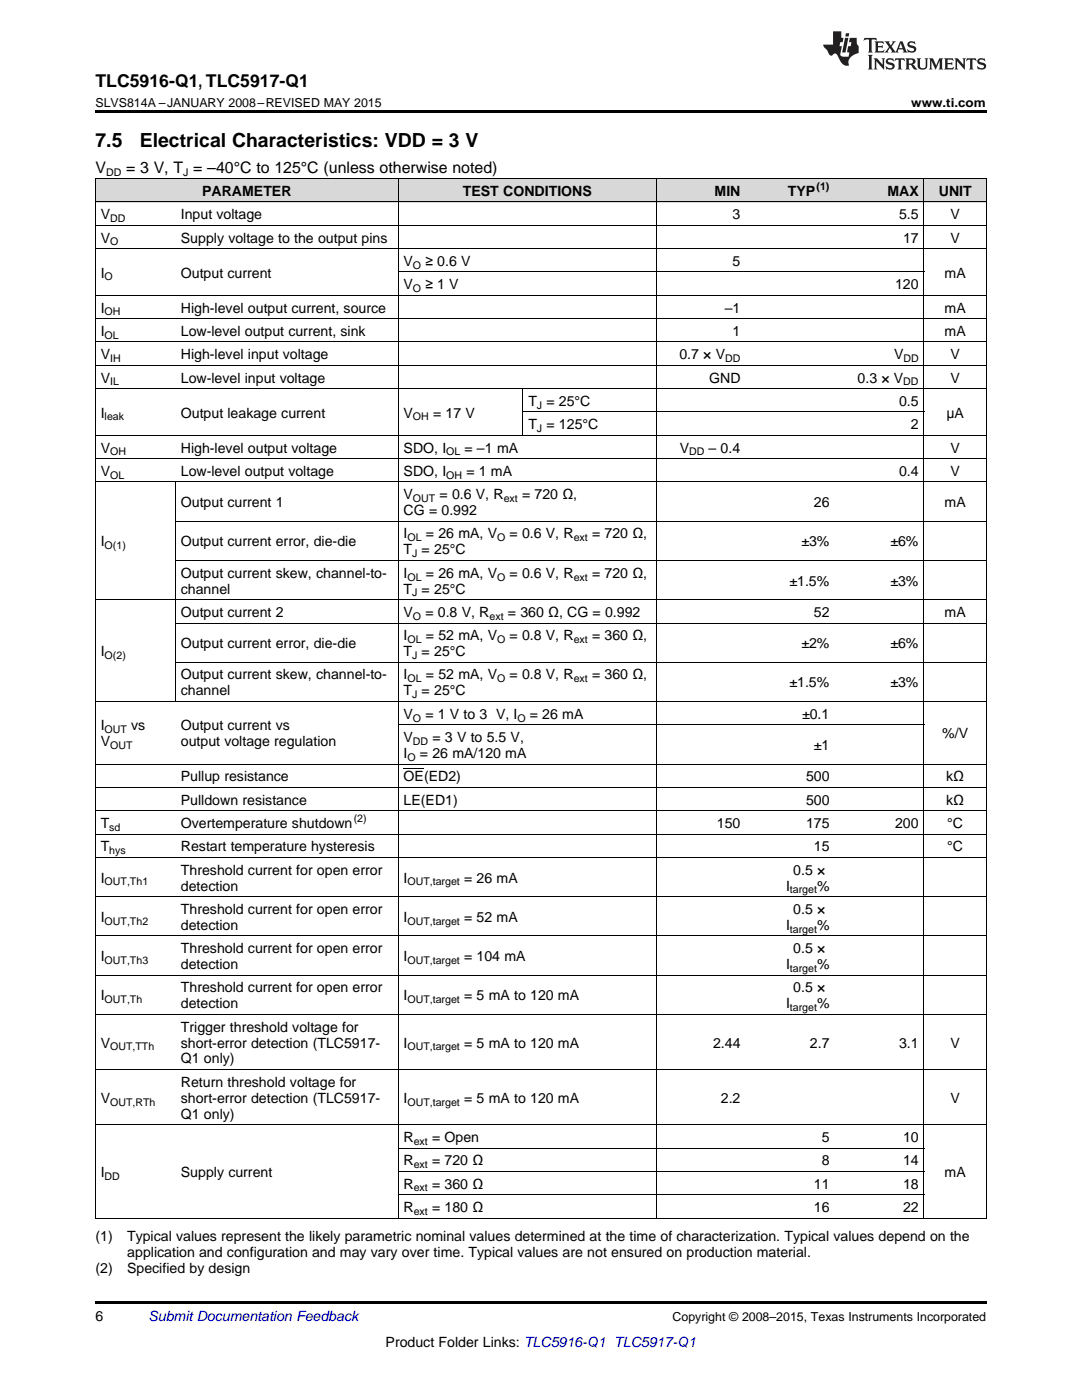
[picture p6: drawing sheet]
<svg xmlns="http://www.w3.org/2000/svg" width="216mm" height="279mm" viewBox="0 0 216 279" stroke-linecap="round" stroke-linejoin="round" font-family="sans-serif">
<defs><g id="words">
<g font-size="3.9">
<text x="19" y="29.3">7.5</text>
<text x="27.9" y="29.3">Electrical Characteristics: VDD = 3 V</text>
</g>
<text font-size="3.5" x="19" y="17.3">TLC5916-Q1, TLC5917-Q1</text>
<g font-size="3.2">
<text x="19" y="34.4">V</text>
<text x="25.2" y="34.4">= 3 V, T = –40°C to 125°C (unless otherwise noted)</text>
</g>
<g font-size="2.8">
<text x="40.3" y="39.1">PARAMETER</text>
<text x="92.4" y="39.1">TEST CONDITIONS</text>
<text x="142.6" y="39.1">MIN</text>
<text x="157.2" y="39.1">TYP</text>
<text x="177.1" y="39.1">MAX</text>
<text x="187.3" y="39.1">UNIT</text>
<text x="20.1" y="43.7">V</text>
<text x="36.1" y="43.7">Input voltage</text>
<text x="146.2" y="43.7">3</text>
<text x="179.4" y="43.7">5.5</text>
<text x="189.7" y="43.7">V</text>
<text x="20.1" y="48.4">V</text>
<text x="36.1" y="48.4">Supply voltage to the output pins</text>
<text x="80.5" y="53.1">V</text>
<text x="84.9" y="53.1">≥ 0.6 V</text>
<text x="146.2" y="53.1">5</text>
<text x="180.2" y="48.4">17</text>
<text x="189.7" y="48.4">V</text>
<text x="20.1" y="55.4">I</text>
<text x="36.1" y="55.4">Output current</text>
<text x="80.5" y="57.7">V</text>
<text x="84.9" y="57.7">≥ 1 V</text>
<text x="178.6" y="57.7">120</text>
<text x="188.5" y="55.4">mA</text>
<text x="20.1" y="62.4">I</text>
<text x="36.1" y="62.4">High-level output current, source</text>
<text x="144.6" y="62.4">–1</text>
<text x="188.5" y="62.4">mA</text>
<text x="20.1" y="67">I</text>
<text x="20.1" y="71.7">V</text>
<text x="36.1" y="67">Low-level output current, sink</text>
<text x="36.1" y="71.7">High-level input voltage</text>
<text x="135.6" y="71.7">0.7 × V</text>
<text x="146.2" y="67">1</text>
<text x="178.4" y="71.7">V</text>
<text x="188.5" y="67">mA</text>
<text x="189.7" y="71.7">V</text>
<text x="20.1" y="76.3">V</text>
<text x="36.1" y="76.3">Low-level input voltage</text>
<text x="141.5" y="76.3">GND</text>
<text x="171.1" y="76.3">0.3 × V</text>
<text x="189.7" y="76.3">V</text>
<text x="20.1" y="83.3">I</text>
<text x="36.1" y="83.3">Output leakage current</text>
<text x="80.5" y="83.3">V</text>
<text x="86.4" y="83.3">= 17 V</text>
<text x="105.4" y="81">T = 25°C</text>
<text x="179.4" y="81">0.5</text>
<text x="188.8" y="83.3">μA</text>
<text x="105.4" y="85.7">T = 125°C</text>
<text x="181.8" y="85.7">2</text>
<text x="20.1" y="90.3">V</text>
<text x="20.1" y="95">V</text>
<text x="36.1" y="90.3">High-level output voltage</text>
<text x="36.1" y="95">Low-level output voltage</text>
<text x="80.5" y="90.3">SDO, I</text>
<text x="80.5" y="95">SDO, I</text>
<text x="92.7" y="90.3">= –1 mA</text>
<text x="93.1" y="95">= 1 mA</text>
<text x="135.6" y="90.3">V</text>
<text x="141.4" y="90.3">– 0.4</text>
<text x="179.4" y="95">0.4</text>
<text x="189.7" y="90.3">V</text>
<text x="189.7" y="95">V</text>
<text x="36.1" y="101.2">Output current 1</text>
<text x="80.5" y="99.6">V</text>
<text x="87.7" y="99.6">= 0.6 V, R</text>
<text x="104.2" y="99.6">= 720 Ω,</text>
<text x="162.4" y="101.2">26</text>
<text x="188.5" y="101.2">mA</text>
<text x="80.5" y="102.8">CG = 0.992</text>
<text x="80.5" y="107.5">I</text>
<text x="85" y="107.5">= 26 mA, V</text>
<text x="101.7" y="107.5">= 0.6 V, R</text>
<text x="118.1" y="107.5">= 720 Ω,</text>
<text x="20.1" y="109">I</text>
<text x="36.1" y="109">Output current error, die-die</text>
<text x="80.5" y="110.6">T = 25°C</text>
<text x="159.9" y="109">±3%</text>
<text x="177.7" y="109">±6%</text>
<text x="36.1" y="115.3">Output current skew, channel-to-</text>
<text x="36.1" y="118.5">channel</text>
<text x="80.5" y="115.3">I</text>
<text x="80.5" y="118.5">T = 25°C</text>
<text x="85" y="115.3">= 26 mA, V</text>
<text x="101.7" y="115.3">= 0.6 V, R</text>
<text x="118.1" y="115.3">= 720 Ω,</text>
<text x="157.6" y="116.9">±1.5%</text>
<text x="177.7" y="116.9">±3%</text>
<text x="36.1" y="123.1">Output current 2</text>
<text x="80.5" y="123.1">V</text>
<text x="84.9" y="123.1">= 0.8 V, R</text>
<text x="101.3" y="123.1">= 360 Ω, CG = 0.992</text>
<text x="162.4" y="123.1">52</text>
<text x="188.5" y="123.1">mA</text>
<text x="20.1" y="131">I</text>
<text x="36.1" y="129.4">Output current error, die-die</text>
<text x="80.5" y="127.8">I</text>
<text x="80.5" y="131">T = 25°C</text>
<text x="85" y="127.8">= 52 mA, V</text>
<text x="101.7" y="127.8">= 0.8 V, R</text>
<text x="118.1" y="127.8">= 360 Ω,</text>
<text x="159.9" y="129.4">±2%</text>
<text x="177.7" y="129.4">±6%</text>
<text x="36.1" y="135.6">Output current skew, channel-to-</text>
<text x="80.5" y="135.6">I</text>
<text x="85" y="135.6">= 52 mA, V</text>
<text x="101.7" y="135.6">= 0.8 V, R</text>
<text x="118.1" y="135.6">= 360 Ω,</text>
<text x="157.6" y="137.2">±1.5%</text>
<text x="177.7" y="137.2">±3%</text>
<text x="36.1" y="138.8">channel</text>
<text x="80.5" y="138.8">T = 25°C</text>
<text x="80.5" y="143.4">V</text>
<text x="84.9" y="143.4">= 1 V to 3 V, I</text>
<text x="105.7" y="143.4">= 26 mA</text>
<text x="160.1" y="143.4">±0.1</text>
<text x="20.1" y="145.8">I</text>
<text x="20.1" y="148.9">V</text>
<text x="26.2" y="145.8">vs</text>
<text x="36.1" y="145.8">Output current vs</text>
<text x="36.1" y="148.9">output voltage regulation</text>
<text x="80.5" y="148.1">V</text>
<text x="86.3" y="148.1">= 3 V to 5.5 V,</text>
<text x="162.4" y="149.7">±1</text>
<text x="188" y="147.4">%/V</text>
<text x="36.1" y="155.9">Pullup resistance</text>
<text x="80.5" y="151.3">I</text>
<text x="80.5" y="155.9">OE(ED2)</text>
<text x="83.8" y="151.3">= 26 mA/120 mA</text>
<text x="160.8" y="155.9">500</text>
<text x="188.8" y="155.9">kΩ</text>
<text x="36.1" y="160.6">Pulldown resistance</text>
<text x="80.5" y="160.6">LE(ED1)</text>
<text x="160.8" y="160.6">500</text>
<text x="188.8" y="160.6">kΩ</text>
<text x="20.1" y="165.2">T</text>
<text x="36.1" y="165.2">Overtemperature shutdown</text>
<text x="143.1" y="165.2">150</text>
<text x="160.8" y="165.2">175</text>
<text x="178.6" y="165.2">200</text>
<text x="189" y="165.2">°C</text>
<text x="20.1" y="169.9">T</text>
<text x="36.1" y="169.9">Restart temperature hysteresis</text>
<text x="162.4" y="169.9">15</text>
<text x="189" y="169.9">°C</text>
<text x="20.1" y="176.1">I</text>
<text x="36.1" y="174.6">Threshold current for open error</text>
<text x="36.1" y="177.7">detection</text>
<text x="80.5" y="176.1">I</text>
<text x="92.6" y="176.1">= 26 mA</text>
<text x="156.8" y="177.7">I</text>
<text x="158.3" y="174.6">0.5 ×</text>
<text x="163" y="177.7">%</text>
<text x="20.1" y="184">I</text>
<text x="36.1" y="182.4">Threshold current for open error</text>
<text x="36.1" y="185.6">detection</text>
<text x="80.5" y="184">I</text>
<text x="92.6" y="184">= 52 mA</text>
<text x="156.8" y="185.6">I</text>
<text x="158.3" y="182.4">0.5 ×</text>
<text x="163" y="185.6">%</text>
<text x="20.1" y="191.8">I</text>
<text x="36.1" y="190.2">Threshold current for open error</text>
<text x="80.5" y="191.8">I</text>
<text x="92.6" y="191.8">= 104 mA</text>
<text x="158.3" y="190.2">0.5 ×</text>
<text x="36.1" y="193.4">detection</text>
<text x="156.8" y="193.4">I</text>
<text x="163" y="193.4">%</text>
<text x="20.1" y="199.6">I</text>
<text x="36.1" y="198">Threshold current for open error</text>
<text x="36.1" y="201.2">detection</text>
<text x="80.5" y="199.6">I</text>
<text x="92.6" y="199.6">= 5 mA to 120 mA</text>
<text x="156.8" y="201.2">I</text>
<text x="158.3" y="198">0.5 ×</text>
<text x="163" y="201.2">%</text>
<text x="20.1" y="209.1">V</text>
<text x="36.1" y="205.9">Trigger threshold voltage for</text>
<text x="36.1" y="209.1">short-error detection (TLC5917-</text>
<text x="80.5" y="209.1">I</text>
<text x="92.6" y="209.1">= 5 mA to 120 mA</text>
<text x="142.3" y="209.1">2.44</text>
<text x="161.6" y="209.1">2.7</text>
<text x="179.4" y="209.1">3.1</text>
<text x="189.7" y="209.1">V</text>
<text x="36.1" y="212.2">Q1 only)</text>
<text x="20.1" y="220.1">V</text>
<text x="36.1" y="216.9">Return threshold voltage for</text>
<text x="36.1" y="220.1">short-error detection (TLC5917-</text>
<text x="80.5" y="220.1">I</text>
<text x="92.6" y="220.1">= 5 mA to 120 mA</text>
<text x="143.8" y="220.1">2.2</text>
<text x="189.7" y="220.1">V</text>
<text x="36.1" y="223.2">Q1 only)</text>
<text x="80.5" y="227.9">R</text>
<text x="86.2" y="227.9">= Open</text>
<text x="164" y="227.9">5</text>
<text x="180.2" y="227.9">10</text>
<text x="80.5" y="232.6">R</text>
<text x="86.2" y="232.6">= 720 Ω</text>
<text x="164" y="232.6">8</text>
<text x="180.2" y="232.6">14</text>
<text x="20.1" y="234.9">I</text>
<text x="36.1" y="234.9">Supply current</text>
<text x="80.5" y="237.2">R</text>
<text x="86.2" y="237.2">= 360 Ω</text>
<text x="162.4" y="237.2">11</text>
<text x="180.2" y="237.2">18</text>
<text x="188.5" y="234.9">mA</text>
<text x="80.5" y="241.9">R</text>
<text x="86.2" y="241.9">= 180 Ω</text>
<text x="162.4" y="241.9">16</text>
<text x="180.2" y="241.9">22</text>
<text x="19" y="247.7">(1)</text>
<text x="25.4" y="247.7">Typical values represent the likely parametric nominal values determined at the time of characterization. Typical values depend on the</text>
<text x="25.4" y="250.9">application and configuration and may vary over time. Typical values are not ensured on production material.</text>
<text x="19" y="254.1">(2)</text>
<text x="25.4" y="254.1">Specified by design</text>
<text x="19" y="263.6">6</text>
<text x="76.9" y="268.9">Product Folder Links: TLC5916-Q1 TLC5917-Q1</text>
</g>
<text font-size="2.8" fill="#0000c8" x="29.6" y="263.6">Submit Documentation Feedback</text>
<g font-size="2.5">
<text x="19" y="21.4">SLVS814A –JANUARY 2008–REVISED MAY 2015</text>
<text x="181.8" y="21.4">www.ti.com</text>
<text x="134.2" y="263.6">Copyright © 2008–2015, Texas Instruments Incorporated</text>
</g>
<g font-size="2.1">
<text x="21.2" y="35.1">DD</text>
<text x="36.5" y="35.1">J</text>
<text x="162.9" y="38">(1)</text>
<text x="22" y="44.3">DD</text>
<text x="22" y="49">O</text>
<text x="82.4" y="53.6">O</text>
<text x="20.9" y="56">O</text>
<text x="82.4" y="58.3">O</text>
<text x="20.9" y="62.9">OH</text>
<text x="20.9" y="67.6">OL</text>
<text x="22" y="72.2">IH</text>
<text x="22" y="76.9">IL</text>
<text x="144.7" y="72.2">DD</text>
<text x="180.2" y="76.9">DD</text>
<text x="180.3" y="72.2">DD</text>
<text x="20.9" y="83.9">leak</text>
<text x="82.4" y="83.9">OH</text>
<text x="107.1" y="81.6">J</text>
<text x="107.1" y="86.2">J</text>
<text x="22" y="90.9">OH</text>
<text x="22" y="95.5">OL</text>
<text x="89" y="90.9">OL</text>
<text x="89" y="95.5">OH</text>
<text x="137.5" y="90.9">DD</text>
<text x="82.4" y="100.2">OUT</text>
<text x="100.5" y="100.2">ext</text>
<text x="20.9" y="109.6">O(1)</text>
<text x="81.3" y="108">OL</text>
<text x="82.2" y="111.2">J</text>
<text x="99.2" y="108">O</text>
<text x="114.5" y="108">ext</text>
<text x="81.3" y="115.9">OL</text>
<text x="82.2" y="119">J</text>
<text x="99.2" y="115.9">O</text>
<text x="114.5" y="115.9">ext</text>
<text x="82.4" y="123.7">O</text>
<text x="97.7" y="123.7">ext</text>
<text x="20.9" y="131.5">O(2)</text>
<text x="81.3" y="128.3">OL</text>
<text x="82.2" y="131.5">J</text>
<text x="99.2" y="128.3">O</text>
<text x="114.5" y="128.3">ext</text>
<text x="81.3" y="136.2">OL</text>
<text x="99.2" y="136.2">O</text>
<text x="114.5" y="136.2">ext</text>
<text x="82.2" y="139.3">J</text>
<text x="20.9" y="146.3">OUT</text>
<text x="22" y="149.5">OUT</text>
<text x="82.4" y="144">O</text>
<text x="82.4" y="148.7">DD</text>
<text x="103.3" y="144">O</text>
<text x="81.3" y="151.8">O</text>
<text x="21.8" y="165.8">sd</text>
<text x="70.6" y="164.1">(2)</text>
<text x="21.8" y="170.5">hys</text>
<text x="20.9" y="176.7">OUT,Th1</text>
<text x="81.3" y="176.7">OUT,target</text>
<text x="157.6" y="178.3">target</text>
<text x="20.9" y="184.5">OUT,Th2</text>
<text x="81.3" y="184.5">OUT,target</text>
<text x="157.6" y="186.1">target</text>
<text x="20.9" y="192.4">OUT,Th3</text>
<text x="81.3" y="192.4">OUT,target</text>
<text x="157.6" y="194">target</text>
<text x="20.9" y="200.2">OUT,Th</text>
<text x="81.3" y="200.2">OUT,target</text>
<text x="157.6" y="201.8">target</text>
<text x="22" y="209.6">OUT,TTh</text>
<text x="81.3" y="209.6">OUT,target</text>
<text x="22" y="220.6">OUT,RTh</text>
<text x="81.3" y="220.6">OUT,target</text>
<text x="82.5" y="228.5">ext</text>
<text x="82.5" y="233.1">ext</text>
<text x="20.9" y="235.4">DD</text>
<text x="82.5" y="237.8">ext</text>
<text x="82.5" y="242.4">ext</text>
</g>
</g></defs>
<g fill="#d8d8d8">
<path d="M19 35.7h16v4.7h-16z"/>
<path d="M35 35.7h44.5v4.7h-44.5z"/>
<path d="M79.5 35.7h24.9v4.7h-24.9z"/>
<path d="M104.4 35.7h26.7v4.7h-26.7z"/>
<path d="M131.1 35.7h17.7v4.7h-17.7z"/>
<path d="M148.8 35.7h17.8v4.7h-17.8z"/>
<path d="M166.6 35.7h17.8v4.7h-17.8z"/>
<path d="M184.4 35.7h12.4v4.7h-12.4z"/>
</g>
<path d="M19 22h177.8v.5h-177.8zM19 243.1h.2zM79.4 243.1h.1zM104.3 243.1h.1zM131 243.1h.1zM148.7 243.1h.1zM166.5 243.1h.1zM184.3 243.1h.1zM196.7 243.1h.1zM19 259.7h177.8v.5h-177.8z" fill="#000"/>
<g fill="none" stroke="#000" stroke-width=".2">
<path d="M19 35.6l177.8 .1v207.4M19.1 35.7v207.4M79.4 35.7v207.4M131 35.7v207.4M184.3 35.7v207.4M19 58.9h177.8M19 49.6h177.8M19 45h177.8M19 40.3h177.8M79.5 54.3h104.9M19 77.6h177.8M19 72.9h177.8"/>
<path d="M19 68.2h177.8M19 63.6h177.8M104.3 77.6v9.3M19 96.2h177.8M19 91.5h177.8M19 86.9h177.8M35 96.2v43.9M104.4 82.2h80M19 119.7h177.8M35 111.8h161.8M35 104h161.8M19 140h177.8"/>
<path d="M35 132.2h161.8M35 124.3h161.8M19 157.1h177.8M19 152.5h177.8M79.5 144.7h104.9M19 178.9h177.8M19 171.1h177.8M19 166.5h177.8M19 161.8h177.8M19 194.6h177.8M19 186.8h177.8M19 213.4h177.8"/>
<path d="M19 202.4h177.8M19 224.5h177.8M79.5 238.4h104.9M79.5 233.8h104.9M79.5 229.1h104.9M19 243.1h177.8"/>
</g>
<g fill="#231f20">
<path d="M172.5 7.6l-.1 .5 .4-.2h.6v.1v2.1l-.2 .4h.9l-.2-.4v-2.1l.1-.1h.5l.5 .2-.2-.5zM174.5 8.3l.2 .3v1.5l-.2 .4h1.8l.2-.6a1.04 1.04 0 0 1-1.3 .2v-.7h.6l.3 .2v-.6l-.3 .2h-.6v-.6l.8-.1 .4 .3-.2-.5zM176.5 8.3l.9 1.1-.9 1.1h.8l-.2-.2 .4-.7 .5 .7-.2 .2h1.5l-.2-.2 .2-.4h.9l.1 .4-.2 .2h1l-.3-.3-.7-1.9h-.5l-.9 2-.8-1 .9-1h-.8l.1 .3-.4 .5-.3-.6 .1-.2zM179.7 8.6l.4 1h-.7zM181.3 8.4a.63 .63 0 0 0-.2 .7 .63 .63 0 0 0 .6 .4l.6 .2 .1 .2a.75 .75 0 0 1-.7 .4 .75 .75 0 0 1-.6-.5l.1 .7 .1-.1a1.11 1.11 0 0 0 1.5-.6 1.13 1.13 0 0 0-1.2-.8l-.1-.4a1.04 1.04 0 0 1 1.2 .2l-.2-.5-.2 .1-.4-.2zM173.2 10.9l.2 .4v2.2l-.2 .4h1l-.3-.4v-2.2l.3-.4zM174.3 11.6l.3 .4v1.5l-.3 .4h.8l-.2-.4v-1.3l1.5 1.7v-1.9l.2-.4h-.7l.2 .4v.9l-1.1-1.3zM177 11.8a.62 .62 0 0 0-.2 .7 .62 .62 0 0 0 .6 .4l.6 .1 .1 .3a.76 .76 0 0 1-.7 .3 .76 .76 0 0 1-.7-.4l.2 .7 .1-.1a1.11 1.11 0 0 0 1.5-.6 1.13 1.13 0 0 0-1.2-.8l-.1-.4a1.04 1.04 0 0 1 1.2 .2l-.2-.6-.2 .1-.5-.1zM178.7 11.6l-.2 .6a.61 .61 0 0 1 .8-.3v1.6l-.2 .4h.9l-.2-.4v-1.6a.63 .63 0 0 1 .7 .3l-.1-.6zM180.6 11.6l.3 .4v1.5l-.3 .4h1l-.2-.2-.1-.8 .6 .2a.76 .76 0 0 0 1.2 .7l-1-1a.58 .58 0 0 0 .6-.5 .58 .58 0 0 0-.5-.6zM181.4 11.9h.1a.45 .45 0 0 1 .5 .1 .45 .45 0 0 1 .1 .5l-.8 .2zM182.9 11.6l.2 .2a2.17 2.17 0 0 0 .3 1.9 .99 .99 0 0 0 1.6-.6v-1.1l.2-.4h-.7l.2 .2a1.92 1.92 0 0 1-.2 1.8 .6 .6 0 0 1-.9-.5v-1.1l.2-.4zM185.4 11.6l.2 .4v1.5l-.2 .4h.7l-.2-.4v-1.4l.8 1.8 .8-1.8v1.4l-.2 .4h.9l-.2-.4v-1.5l.2-.4h-.8l-.6 1.5-.6-1.5zM188.4 11.6l.2 .4v1.5l-.2 .4h1.8l.1-.6a1.04 1.04 0 0 1-1.2 .1v-.6h.5l.4 .2v-.6l-.4 .2h-.5v-.7h.8l.3 .3-.1-.6zM190.5 11.6l.2 .4v1.5l-.2 .4h.7l-.2-.4v-1.3l1.5 1.7v-1.9l.2-.4h-.7l.2 .4v.9l-1.1-1.3zM192.9 11.6l-.1 .6a.61 .61 0 0 1 .7-.3l.1 1.6-.3 .4h1l-.3-.4 .1-1.6a.63 .63 0 0 1 .7 .3l-.1-.6zM195.2 11.8a.62 .62 0 0 0-.2 .7 .62 .62 0 0 0 .6 .4l.6 .1 .1 .3a.76 .76 0 0 1-.7 .3 .76 .76 0 0 1-.6-.4l.1 .7 .1-.1a1.11 1.11 0 0 0 1.6-.6 1.13 1.13 0 0 0-1.3-.8l-.1-.4a1.04 1.04 0 0 1 1.2 .2l-.1-.6-.2 .1-.5-.1z"/>
<path d="M166.2 6.3v2.6h-1.9v.4l.8 .9a.91 .91 0 0 0 1 .8 .56 .56 0 0 1 .5-.3 .56 .56 0 0 1 .5 .3l.4 .8a1.53 1.53 0 0 0 1.9 1.2 1.54 1.54 0 0 1 1-2.1l.9-.3v-1.4a1.52 1.52 0 0 1-.4-1.6h-1.3l-.2 .8h.5l-.2 .8h-.5l-.1 1v.2l.4 .1-.2 .8a1.93 1.93 0 0 1-1.6-.3l.3-1.8h-.5l.2-.8h.4l.2-.8h-.4v-1.3zM168.6 7.6l-.6 2.9h.7l.6-2.9zM168.8 6.6l-.1 .7h.6l.2-.7z"/>
</g>
<path d="M80.5 153.4h4.1" fill="none" stroke="#000" stroke-width=".2"/>
<use href="#words"/>
</svg>
